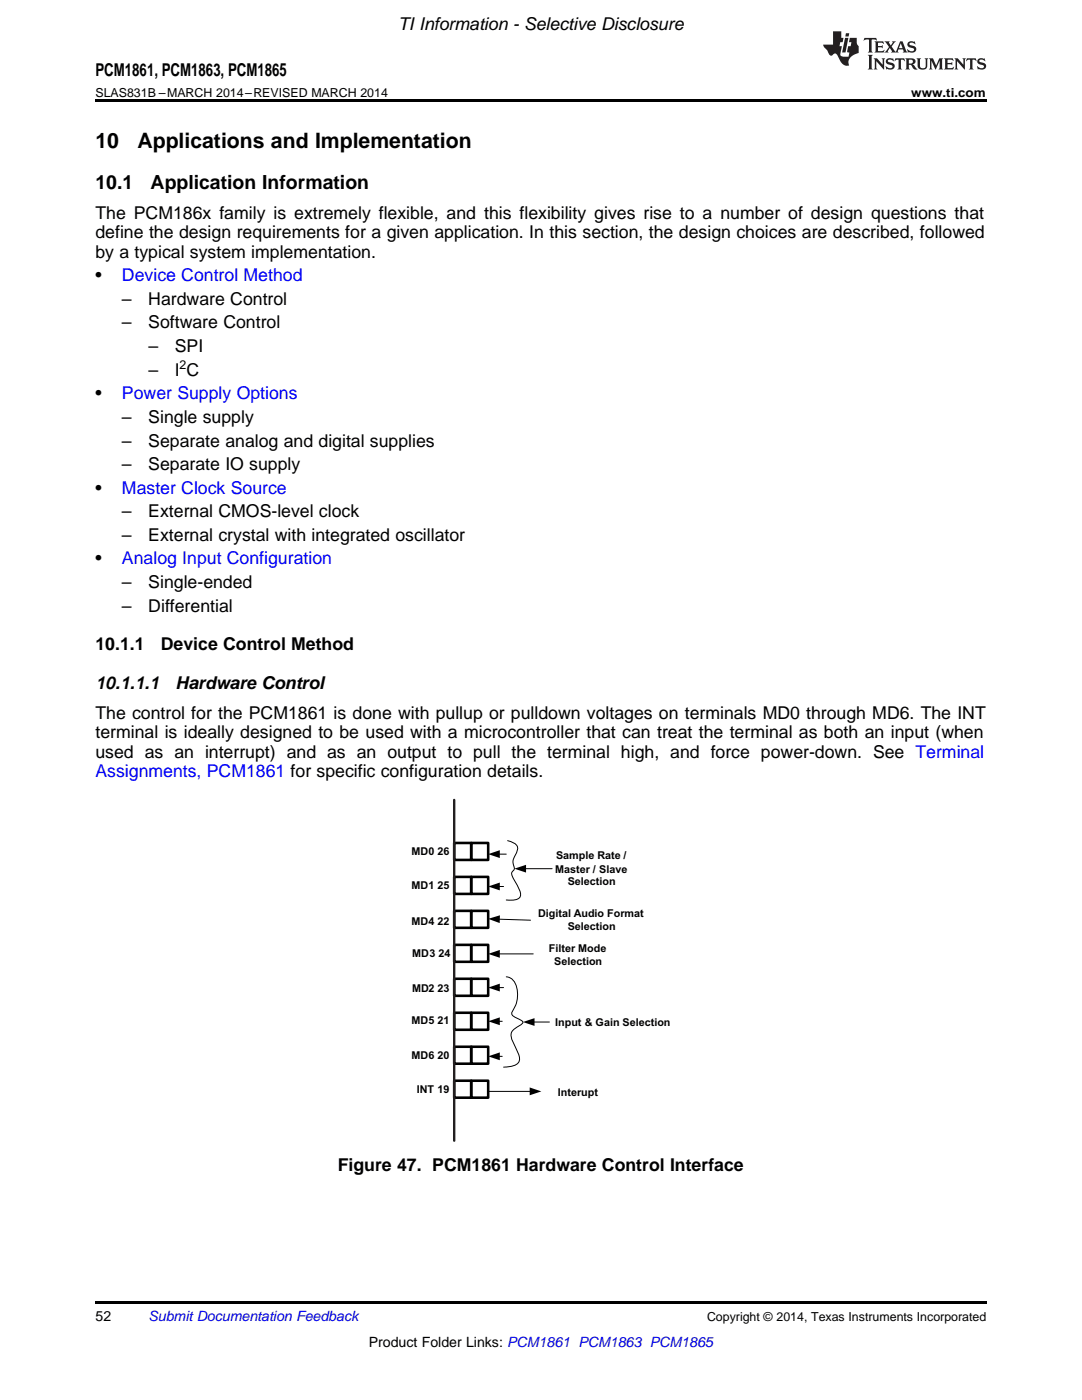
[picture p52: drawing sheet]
<svg xmlns="http://www.w3.org/2000/svg" width="216mm" height="279mm" viewBox="0 0 216 279" stroke-linecap="round" stroke-linejoin="round" font-family="sans-serif">
<defs><g id="words">
<g font-size="4.2">
<text x="19" y="29.6">10</text>
<text x="27.4" y="29.6">Applications and Implementation</text>
</g>
<g font-size="3.9">
<text x="19" y="37.7">10.1</text>
<text x="30.1" y="37.7">Application Information</text>
</g>
<g font-size="3.5">
<text x="79.4" y="6">TI Information - Selective Disclosure</text>
<text x="19" y="15.2">PCM1861, PCM1863, PCM1865</text>
<text x="19" y="43.7">The PCM186x family is extremely flexible, and this flexibility gives rise to a number of design questions that</text>
<text x="19" y="47.6">define the design requirements for a given application. In this section, the design choices are described, followed</text>
<text x="19" y="51.4">by a typical system implementation.</text>
<text x="19" y="56.1">•</text>
<text x="24.3" y="60.8">–</text>
<text x="24.3" y="65.5">–</text>
<text x="29.6" y="60.8">Hardware Control</text>
<text x="29.6" y="65.5">Software Control</text>
<text x="29.6" y="70.3">–</text>
<text x="34.9" y="70.3">SPI</text>
<text x="29.6" y="75">–</text>
<text x="34.9" y="75">I C</text>
<text x="19" y="79.7">•</text>
<text x="24.3" y="84.4">–</text>
<text x="24.3" y="89.1">–</text>
<text x="29.6" y="84.4">Single supply</text>
<text x="29.6" y="89.1">Separate analog and digital supplies</text>
<text x="24.3" y="93.8">–</text>
<text x="29.6" y="93.8">Separate IO supply</text>
<text x="19" y="98.5">•</text>
<text x="24.3" y="103.2">–</text>
<text x="24.3" y="107.9">–</text>
<text x="29.6" y="103.2">External CMOS-level clock</text>
<text x="29.6" y="107.9">External crystal with integrated oscillator</text>
<text x="19" y="112.6">•</text>
<text x="24.3" y="117.3">–</text>
<text x="29.6" y="117.3">Single-ended</text>
<text x="24.3" y="122.1">–</text>
<text x="29.6" y="122.1">Differential</text>
<text x="19" y="129.8">10.1.1</text>
<text x="32.1" y="129.8">Device Control Method</text>
<text x="19" y="137.5">10.1.1.1</text>
<text x="35" y="137.5">Hardware Control</text>
<text x="19" y="143.5">The control for the PCM1861 is done with pullup or pulldown voltages on terminals MD0 through MD6. The INT</text>
<text x="19" y="147.4">terminal is ideally designed to be used with a microcontroller that can treat the terminal as both an input (when</text>
<text x="19" y="151.2">used as an interrupt) and as an output to pull the terminal high, and force power-down. See Terminal</text>
<text x="67.4" y="233.7">Figure 47. PCM1861 Hardware Control Interface</text>
</g>
<g font-size="3.5" fill="#00f">
<text x="24.3" y="56.1">Device Control Method</text>
<text x="24.3" y="79.7">Power Supply Options</text>
<text x="24.3" y="98.5">Master Clock Source</text>
<text x="24.3" y="112.6">Analog Input Configuration</text>
<text x="19" y="155.1">Assignments, PCM1861 for specific configuration details.</text>
</g>
<g font-size="2.8">
<text x="19" y="263.6">52</text>
<text x="73.6" y="268.9">Product Folder Links: PCM1861 PCM1863 PCM1865</text>
</g>
<text font-size="2.8" fill="#0000c8" x="29.6" y="263.6">Submit Documentation Feedback</text>
<g font-size="2.5">
<text x="19" y="19.3">SLAS831B –MARCH 2014–REVISED MARCH 2014</text>
<text x="181.8" y="19.3">www.ti.com</text>
<text x="35.8" y="73.6">2</text>
<text x="141.1" y="263.6">Copyright © 2014, Texas Instruments Incorporated</text>
</g>
<g font-size="2.2">
<text x="82.1" y="170.5">MD0 26</text>
<text x="111" y="171.4">Sample Rate /</text>
<text x="82.1" y="177.4">MD1 25</text>
<text x="110.8" y="174.1">Master / Slave</text>
<text x="113.3" y="176.6">Selection</text>
<text x="82.1" y="184.5">MD4 22</text>
<text x="107.4" y="182.9">Digital Audio Format</text>
<text x="113.3" y="185.6">Selection</text>
<text x="82.3" y="191">MD3 24</text>
<text x="109.5" y="189.9">Filter Mode</text>
<text x="82.3" y="198">MD2 23</text>
<text x="110.6" y="192.6">Selection</text>
<text x="82.1" y="204.4">MD5 21</text>
<text x="110.8" y="204.8">Input &amp; Gain Selection</text>
<text x="82.1" y="211.3">MD6 20</text>
<text x="83.2" y="218.1">INT 19</text>
<text x="111.3" y="218.8">Interupt</text>
</g>
</g></defs>
<path d="M19 19.9h177.8v.5h-177.8zM19 259.7h177.8v.5h-177.8z" fill="#000"/>
<g fill="none" stroke="#000" stroke-width=".52">
<path d="M90.6 168.2h3.4v3.4h-3.4zM90.6 175h3.4v3.4h-3.4zM94 168.2h3.4v3.4h-3.4zM94 175h3.4v3.4h-3.4zM90.6 181.8h3.4v3.4h-3.4zM90.6 188.6h3.4v3.4h-3.4zM90.6 195.3h3.4v3.4h-3.4zM94 181.8h3.4v3.4h-3.4zM94 188.6h3.4v3.4h-3.4zM94 195.3h3.4v3.4h-3.4zM90.6 202.1h3.4v3.4h-3.4zM90.6 208.9h3.4v3.4h-3.4z"/>
<path d="M90.6 215.7h3.4v3.4h-3.4zM94 202.1h3.4v3.4h-3.4zM94 208.9h3.4v3.4h-3.4zM94 215.7h3.4v3.4h-3.4z"/>
</g>
<path d="M99.5 170.5h1.5M99.5 176.9h1M101.3 167.8l1.6 .7a1.39 1.39 0 0 1 .1 1.9 2.89 2.89 0 0 0-.4 3l-.1 .2a1.01 1.01 0 0 0-.2 1.5l.7 1.3a4.2 4.2 0 0 1 .9 2.4l-.3 .4-.5 .3-.8 .1h-1.3M104.8 173.4h5.4M99.5 183.4l6.4 .2M99.5 190.4h6.9M99.5 197.1h1M101 194.9a2.99 2.99 0 0 1 2.3 3.4 6.7 6.7 0 0 1-1.2 3.9 1.23 1.23 0 0 0 1 1 1.79 1.79 0 0 1 1.2 .9l-1 .8a1.91 1.91 0 0 0-1 2.9l.6 1.4a3.9 3.9 0 0 1 .7 2.5l-.3 .5-.5 .4-1 .2-1.3 .2M97.4 217.8h8.5M99.5 203.8h.7M99.5 210.8h.7M106.5 204h3.1" fill="none" stroke="#000" stroke-width=".2"/>
<path d="M97.4 170.5l2.3-.8v1.5zM97.4 176.9l2.3-.8v1.6zM102.6 173.4l2.4-.8v1.5zM97.4 183.4l2.4-.7-.1 1.5zM97.4 190.4l2.3-.8v1.5zM97.4 197.1l2.3-.8v1.6zM97.4 203.8l2.3-.8v1.6zM97.4 210.8l2.3-.8v1.6zM105.7 217l2.3 .8-2.3 .8zM104.3 204l2.4-.8v1.5z" fill="#000"/>
<path d="M90.6 159.6v68.1" fill="none" stroke="#231f20" stroke-width=".48"/>
<g fill="#231f20">
<path d="M172.5 7.6l-.1 .5 .4-.2h.6v.1v2.1l-.2 .4h.9l-.2-.4v-2.1l.1-.1h.5l.5 .2-.2-.5zM174.5 8.3l.2 .3v1.5l-.2 .4h1.8l.2-.6a1.04 1.04 0 0 1-1.3 .2v-.7h.6l.3 .2v-.6l-.3 .2h-.6v-.6l.8-.1 .4 .3-.2-.5zM176.5 8.3l.9 1.1-.9 1.1h.8l-.2-.2 .4-.7 .5 .7-.2 .2h1.5l-.2-.2 .2-.4h.9l.1 .4-.2 .2h1l-.3-.3-.7-1.9h-.5l-.9 2-.8-1 .9-1h-.8l.1 .3-.4 .5-.3-.6 .1-.2zM179.7 8.6l.4 1h-.7zM181.3 8.4a.63 .63 0 0 0-.2 .7 .63 .63 0 0 0 .6 .4l.6 .2 .1 .2a.75 .75 0 0 1-.7 .4 .75 .75 0 0 1-.6-.5l.1 .7 .1-.1a1.11 1.11 0 0 0 1.5-.6 1.13 1.13 0 0 0-1.2-.8l-.1-.4a1.04 1.04 0 0 1 1.2 .2l-.2-.5-.2 .1-.4-.2zM173.2 10.9l.2 .4v2.2l-.2 .4h1l-.3-.4v-2.2l.3-.4zM174.3 11.6l.3 .4v1.5l-.3 .4h.8l-.2-.4v-1.3l1.5 1.7v-1.9l.2-.4h-.7l.2 .4v.9l-1.1-1.3zM177 11.8a.62 .62 0 0 0-.2 .7 .62 .62 0 0 0 .6 .4l.6 .1 .1 .3a.76 .76 0 0 1-.7 .3 .76 .76 0 0 1-.7-.4l.2 .7 .1-.1a1.11 1.11 0 0 0 1.5-.6 1.13 1.13 0 0 0-1.2-.8l-.1-.4a1.04 1.04 0 0 1 1.2 .2l-.2-.6-.2 .1-.5-.1zM178.7 11.6l-.2 .6a.61 .61 0 0 1 .8-.3v1.6l-.2 .4h.9l-.2-.4v-1.6a.63 .63 0 0 1 .7 .3l-.1-.6zM180.6 11.6l.3 .4v1.5l-.3 .4h1l-.2-.2-.1-.8 .6 .2a.76 .76 0 0 0 1.2 .7l-1-1a.58 .58 0 0 0 .6-.5 .58 .58 0 0 0-.5-.6zM181.4 11.9h.1a.45 .45 0 0 1 .5 .1 .45 .45 0 0 1 .1 .5l-.8 .2zM182.9 11.6l.2 .2a2.17 2.17 0 0 0 .3 1.9 .99 .99 0 0 0 1.6-.6v-1.1l.2-.4h-.7l.2 .2a1.92 1.92 0 0 1-.2 1.8 .6 .6 0 0 1-.9-.5v-1.1l.2-.4zM185.4 11.6l.2 .4v1.5l-.2 .4h.7l-.2-.4v-1.4l.8 1.8 .8-1.8v1.4l-.2 .4h.9l-.2-.4v-1.5l.2-.4h-.8l-.6 1.5-.6-1.5zM188.4 11.6l.2 .4v1.5l-.2 .4h1.8l.1-.6a1.04 1.04 0 0 1-1.2 .1v-.6h.5l.4 .2v-.6l-.4 .2h-.5v-.7h.8l.3 .3-.1-.6zM190.5 11.6l.2 .4v1.5l-.2 .4h.7l-.2-.4v-1.3l1.5 1.7v-1.9l.2-.4h-.7l.2 .4v.9l-1.1-1.3zM192.9 11.6l-.1 .6a.61 .61 0 0 1 .7-.3l.1 1.6-.3 .4h1l-.3-.4 .1-1.6a.63 .63 0 0 1 .7 .3l-.1-.6zM195.2 11.8a.62 .62 0 0 0-.2 .7 .62 .62 0 0 0 .6 .4l.6 .1 .1 .3a.76 .76 0 0 1-.7 .3 .76 .76 0 0 1-.6-.4l.1 .7 .1-.1a1.11 1.11 0 0 0 1.6-.6 1.13 1.13 0 0 0-1.3-.8l-.1-.4a1.04 1.04 0 0 1 1.2 .2l-.1-.6-.2 .1-.5-.1z"/>
<path d="M166.2 6.3v2.6h-1.9v.4l.8 .9a.91 .91 0 0 0 1 .8 .56 .56 0 0 1 .5-.3 .56 .56 0 0 1 .5 .3l.4 .8a1.53 1.53 0 0 0 1.9 1.2 1.54 1.54 0 0 1 1-2.1l.9-.3v-1.4a1.52 1.52 0 0 1-.4-1.6h-1.3l-.2 .8h.5l-.2 .8h-.5l-.1 1v.2l.4 .1-.2 .8a1.93 1.93 0 0 1-1.6-.3l.3-1.8h-.5l.2-.8h.4l.2-.8h-.4v-1.3zM168.6 7.6l-.6 2.9h.7l.6-2.9zM168.8 6.6l-.1 .7h.6l.2-.7z"/>
</g>
<use href="#words"/>
</svg>
